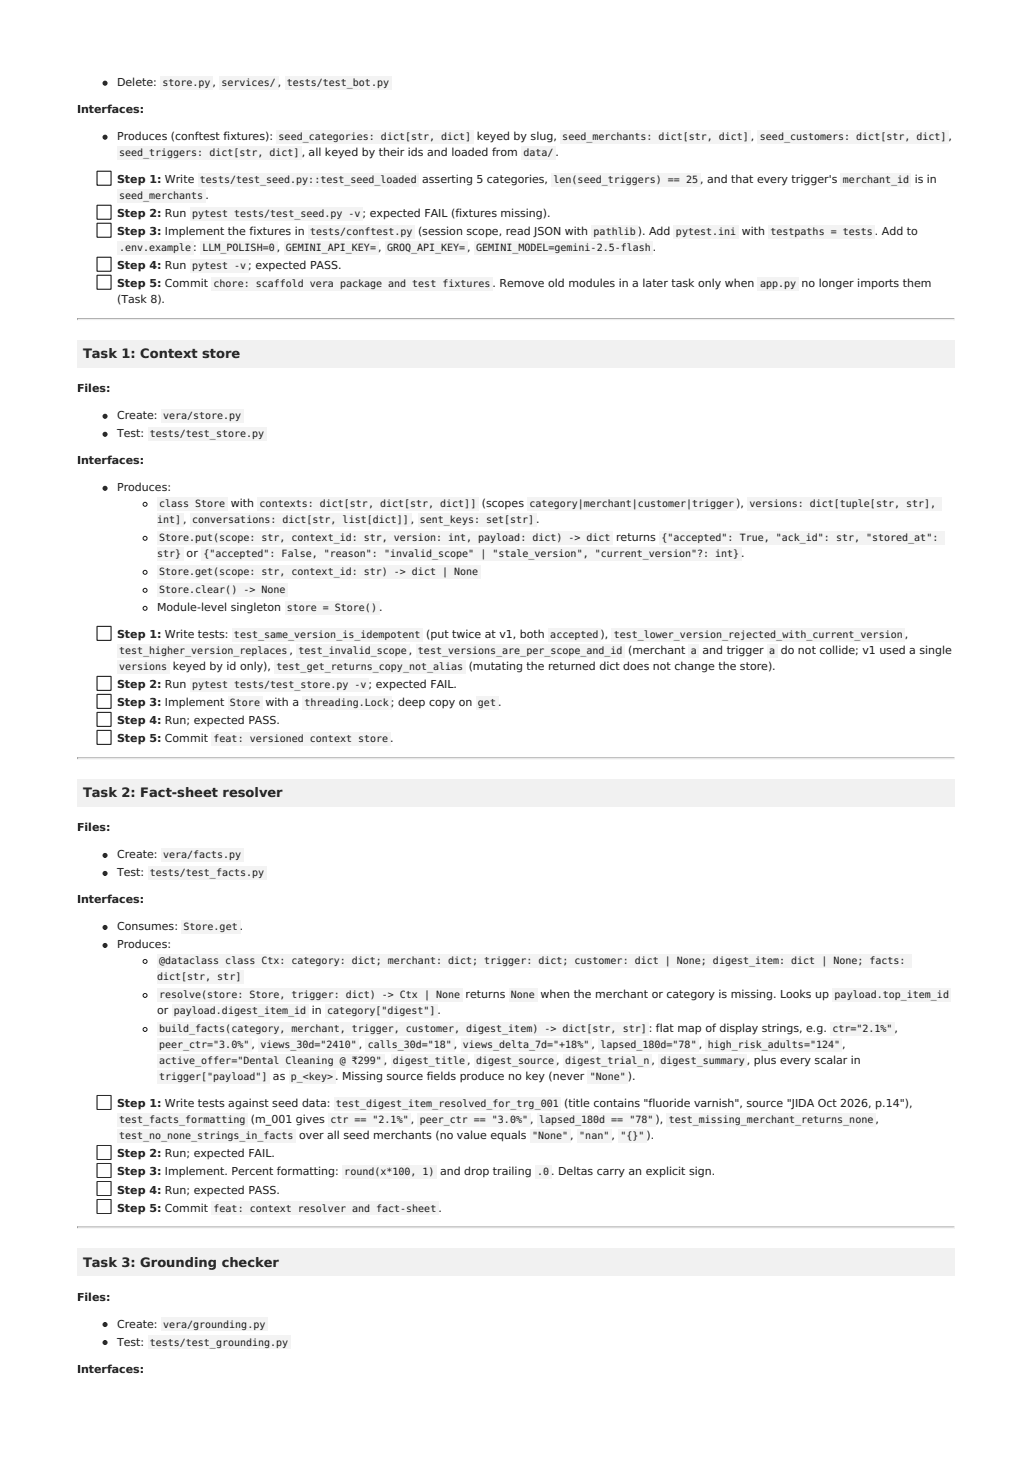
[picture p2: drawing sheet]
<svg xmlns="http://www.w3.org/2000/svg" width="210mm" height="297mm" viewBox="0 0 210 297" stroke-linecap="round" stroke-linejoin="round" font-family="sans-serif">
<defs><g id="words">
<g font-size="2.6" fill="#1a1a1a">
<text x="16.9" y="72.8">Task 1: Context store</text>
<text x="16.9" y="162.1">Task 2: Fact-sheet resolver</text>
<text x="16.9" y="257.5">Task 3: Grounding checker</text>
</g>
<g font-size="2.2" fill="#1a1a1a">
<text x="23.8" y="17.5">Delete:</text>
<text x="43.2" y="17.5">,</text>
<text x="15.6" y="23">Interfaces:</text>
<text x="23.8" y="28.5">Produces (conftest fixtures):</text>
<text x="96.9" y="28.5">keyed by slug,</text>
<text x="152.6" y="28.5">,</text>
<text x="61.3" y="31.8">, all keyed by their ids and loaded from</text>
<text x="112.9" y="31.8">.</text>
<text x="23.8" y="37.2">Step 1: Write</text>
<text x="41.7" y="40.5">.</text>
<text x="85.8" y="37.2">asserting 5 categories,</text>
<text x="143.7" y="37.2">and that every trigger's</text>
<text x="185.9" y="37.2">is in</text>
<text x="23.8" y="44.2">Step 2: Run</text>
<text x="23.8" y="47.8">Step 3: Implement the fixtures in</text>
<text x="73.7" y="44.2">; expected FAIL (fixtures missing).</text>
<text x="84.9" y="47.8">(session scope, read JSON with</text>
<text x="129.6" y="47.8">). Add</text>
<text x="150.7" y="47.8">with</text>
<text x="177.8" y="47.8">. Add to</text>
<text x="39.3" y="51.1">:</text>
<text x="132.7" y="51.1">.</text>
<text x="23.8" y="54.7">Step 4: Run</text>
<text x="23.8" y="58.4">Step 5: Commit</text>
<text x="50.4" y="54.7">; expected PASS.</text>
<text x="100.1" y="58.4">. Remove old modules in a later task only when</text>
<text x="162.9" y="58.4">no longer imports them</text>
<text x="23.8" y="61.7">(Task 8).</text>
<text x="15.6" y="79.8">Files:</text>
<text x="23.8" y="85.2">Create:</text>
<text x="23.8" y="88.9">Test:</text>
<text x="15.6" y="94.4">Interfaces:</text>
<text x="23.8" y="99.9">Produces:</text>
<text x="37.2" y="106.4">,</text>
<text x="46.9" y="103.1">with</text>
<text x="97.9" y="103.1">(scopes</text>
<text x="37.9" y="113.3">or</text>
<text x="125.2" y="110.1">returns</text>
<text x="31.9" y="124.3">Module-level singleton</text>
<text x="23.8" y="129.8">Step 1: Write tests:</text>
<text x="86.6" y="129.8">(put twice at v1, both</text>
<text x="122" y="129.8">),</text>
<text x="183.8" y="129.8">,</text>
<text x="35.1" y="136.3">keyed by id only),</text>
<text x="58.9" y="133">,</text>
<text x="95.2" y="136.3">(mutating the returned dict does not change the store).</text>
<text x="127.6" y="133">(merchant</text>
<text x="142.7" y="133">and trigger</text>
<text x="158.7" y="133">do not collide; v1 used a single</text>
<text x="23.8" y="140">Step 2: Run</text>
<text x="23.8" y="143.6">Step 3: Implement</text>
<text x="54" y="143.6">with a</text>
<text x="74.9" y="140">; expected FAIL.</text>
<text x="80.9" y="143.6">deep copy on</text>
<text x="23.8" y="147.3">Step 4: Run; expected PASS.</text>
<text x="23.8" y="150.9">Step 5: Commit</text>
<text x="15.6" y="169">Files:</text>
<text x="23.8" y="174.5">Create:</text>
<text x="23.8" y="178.2">Test:</text>
<text x="15.6" y="183.7">Interfaces:</text>
<text x="23.8" y="189.2">Consumes:</text>
<text x="23.8" y="192.8">Produces:</text>
<text x="94.6" y="203">returns</text>
<text x="109.8" y="203">when the merchant or category is missing. Looks up</text>
<text x="31.9" y="206.2">or</text>
<text x="63.3" y="206.2">in</text>
<text x="88.9" y="206.2">.</text>
<text x="131.8" y="209.9">: flat map of display strings, e.g.</text>
<text x="51.1" y="213.2">,</text>
<text x="72.9" y="213.2">,</text>
<text x="142" y="213.2">,</text>
<text x="171.1" y="213.2">,</text>
<text x="55.5" y="219.7">as</text>
<text x="127.6" y="219.7">).</text>
<text x="132.4" y="216.4">,</text>
<text x="151.8" y="216.4">, plus every scalar in</text>
<text x="23.8" y="225.2">Step 1: Write tests against seed data:</text>
<text x="114.7" y="225.2">(title contains &quot;fluoride varnish&quot;, source &quot;JIDA Oct 2026, p.14&quot;),</text>
<text x="51" y="228.4">(m_001 gives</text>
<text x="60.8" y="231.7">over all seed merchants (no value equals</text>
<text x="83.5" y="228.4">,</text>
<text x="23.8" y="235.3">Step 2: Run; expected FAIL.</text>
<text x="23.8" y="239">Step 3: Implement. Percent formatting:</text>
<text x="89.4" y="239">and drop trailing</text>
<text x="113.4" y="239">Deltas carry an explicit sign.</text>
<text x="23.8" y="242.7">Step 4: Run; expected PASS.</text>
<text x="23.8" y="246.3">Step 5: Commit</text>
<text x="89.1" y="246.3">.</text>
<text x="15.6" y="264.4">Files:</text>
<text x="23.8" y="269.9">Create:</text>
<text x="23.8" y="273.6">Test:</text>
<text x="15.6" y="279.1">Interfaces:</text>
</g>
<g font-size="2" fill="#1a1a1a">
<text x="33" y="17.5">store.py</text>
<text x="45" y="17.5">services/ ,</text>
<text x="58.3" y="17.5">tests/test_bot.py</text>
<text x="56.6" y="28.5">seed_categories: dict[str, dict]</text>
<text x="114.3" y="28.5">seed_merchants: dict[str, dict]</text>
<text x="154.4" y="28.5">seed_customers: dict[str, dict] ,</text>
<text x="24.2" y="31.8">seed_triggers: dict[str, dict]</text>
<text x="106.4" y="31.8">data/</text>
<text x="24.2" y="40.5">seed_merchants</text>
<text x="40.6" y="37.2">tests/test_seed.py::test_seed_loaded</text>
<text x="112.5" y="37.2">len(seed_triggers) == 25 ,</text>
<text x="171.3" y="37.2">merchant_id</text>
<text x="39" y="44.2">pytest tests/test_seed.py -v</text>
<text x="63" y="47.8">tests/conftest.py</text>
<text x="120.6" y="47.8">pathlib</text>
<text x="137.4" y="47.8">pytest.ini</text>
<text x="156.6" y="47.8">testpaths = tests</text>
<text x="24.2" y="51.1">.env.example</text>
<text x="41.1" y="51.1">LLM_POLISH=0 ,</text>
<text x="58.1" y="51.1">GEMINI_API_KEY= ,</text>
<text x="78.6" y="51.1">GROQ_API_KEY= ,</text>
<text x="96.8" y="51.1">GEMINI_MODEL=gemini-2.5-flash</text>
<text x="39" y="54.7">pytest -v</text>
<text x="43.4" y="58.4">chore: scaffold vera package and test fixtures</text>
<text x="154.4" y="58.4">app.py</text>
<text x="30.4" y="88.9">tests/test_store.py</text>
<text x="33.1" y="85.2">vera/store.py</text>
<text x="31.9" y="106.4">int]</text>
<text x="32.3" y="103.1">class Store</text>
<text x="39" y="106.4">conversations: dict[str, list[dict]] ,</text>
<text x="52.8" y="103.1">contexts: dict[str, dict[str, dict]]</text>
<text x="85.3" y="106.4">sent_keys: set[str] .</text>
<text x="107.6" y="103.1">category|merchant|customer|trigger ),</text>
<text x="152.3" y="103.1">versions: dict[tuple[str, str],</text>
<text x="31.9" y="113.3">str}</text>
<text x="32.3" y="110.1">Store.put(scope: str, context_id: str, version: int, payload: dict) -&gt; dict</text>
<text x="41.3" y="113.3">{&quot;accepted&quot;: False, &quot;reason&quot;: &quot;invalid_scope&quot; | &quot;stale_version&quot;, &quot;current_version&quot;?: int} .</text>
<text x="134.4" y="110.1">{&quot;accepted&quot;: True, &quot;ack_id&quot;: str, &quot;stored_at&quot;:</text>
<text x="32.3" y="117">Store.get(scope: str, context_id: str) -&gt; dict | None</text>
<text x="32.3" y="120.6">Store.clear() -&gt; None</text>
<text x="58.3" y="124.3">store = Store() .</text>
<text x="47.5" y="129.8">test_same_version_is_idempotent</text>
<text x="111.8" y="129.8">accepted</text>
<text x="124.7" y="129.8">test_lower_version_rejected_with_current_version</text>
<text x="24.2" y="133">test_higher_version_replaces</text>
<text x="24.2" y="136.3">versions</text>
<text x="56.2" y="136.3">test_get_returns_copy_not_alias</text>
<text x="60.7" y="133">test_invalid_scope ,</text>
<text x="84.9" y="133">test_versions_are_per_scope_and_id</text>
<text x="140.4" y="133">a</text>
<text x="156.3" y="133">a</text>
<text x="39" y="140">pytest tests/test_store.py -v</text>
<text x="46.7" y="143.6">Store</text>
<text x="61.9" y="143.6">threading.Lock ;</text>
<text x="97.1" y="143.6">get .</text>
<text x="43.4" y="150.9">feat: versioned context store .</text>
<text x="30.4" y="178.2">tests/test_facts.py</text>
<text x="33.1" y="174.5">vera/facts.py</text>
<text x="37.3" y="189.2">Store.get .</text>
<text x="32.3" y="196.1">@dataclass class Ctx: category: dict; merchant: dict; trigger: dict; customer: dict | None; digest_item: dict | None; facts:</text>
<text x="31.9" y="199.3">dict[str, str]</text>
<text x="32.3" y="203">resolve(store: Store, trigger: dict) -&gt; Ctx | None</text>
<text x="103.8" y="203">None</text>
<text x="169.6" y="203">payload.top_item_id</text>
<text x="32.3" y="209.9">build_facts(category, merchant, trigger, customer, digest_item) -&gt; dict[str, str]</text>
<text x="35.3" y="206.2">payload.digest_item_id</text>
<text x="66.5" y="206.2">category[&quot;digest&quot;]</text>
<text x="169.1" y="209.9">ctr=&quot;2.1%&quot; ,</text>
<text x="32.3" y="213.2">peer_ctr=&quot;3.0%&quot;</text>
<text x="52.9" y="213.2">views_30d=&quot;2410&quot;</text>
<text x="74.7" y="213.2">calls_30d=&quot;18&quot; ,</text>
<text x="94.1" y="213.2">views_delta_7d=&quot;+18%&quot; ,</text>
<text x="122" y="213.2">lapsed_180d=&quot;78&quot;</text>
<text x="143.8" y="213.2">high_risk_adults=&quot;124&quot;</text>
<text x="32.3" y="216.4">active_offer=&quot;Dental Cleaning @ ₹299&quot; ,</text>
<text x="32.3" y="219.7">trigger[&quot;payload&quot;]</text>
<text x="59.1" y="219.7">p_&lt;key&gt; . Missing source fields produce no key (never</text>
<text x="79.8" y="216.4">digest_title ,</text>
<text x="96.7" y="216.4">digest_source ,</text>
<text x="114.9" y="216.4">digest_trial_n</text>
<text x="119.8" y="219.7">&quot;None&quot;</text>
<text x="134.2" y="216.4">digest_summary</text>
<text x="68.3" y="225.2">test_digest_item_resolved_for_trg_001</text>
<text x="24.2" y="228.4">test_facts_formatting</text>
<text x="24.2" y="231.7">test_no_none_strings_in_facts</text>
<text x="67.1" y="228.4">ctr == &quot;2.1%&quot;</text>
<text x="85.3" y="228.4">peer_ctr == &quot;3.0%&quot; ,</text>
<text x="108.1" y="231.7">&quot;None&quot; ,</text>
<text x="109.5" y="228.4">lapsed_180d == &quot;78&quot; ),</text>
<text x="117.7" y="231.7">&quot;nan&quot; ,</text>
<text x="126.1" y="231.7">&quot;{}&quot; ).</text>
<text x="135.9" y="228.4">test_missing_merchant_returns_none ,</text>
<text x="70" y="239">round(x*100, 1)</text>
<text x="109.1" y="239">.0 .</text>
<text x="43.4" y="246.3">feat: context resolver and fact-sheet</text>
<text x="33.1" y="269.9">vera/grounding.py</text>
<text x="30.4" y="273.6">tests/test_grounding.py</text>
</g>
</g></defs>
<path d="M15.6 64.8h178.4" fill="none" stroke="#9a9a9a" stroke-width=".2"/>
<path d="M15.6 65h178.4" fill="none" stroke="#eee" stroke-width=".2"/>
<path d="M15.6 64.7h.3l-.3 .4z" fill="#9a9a9a"/>
<path d="M193.8 64.9l.2-.2v.4h-.2z" fill="#eee"/>
<path d="M15.6 69.2h178.4v5.5h-178.4z" fill="#eef2f7"/>
<path d="M15.6 154.1h178.4" fill="none" stroke="#9a9a9a" stroke-width=".2"/>
<path d="M15.6 154.3h178.4" fill="none" stroke="#eee" stroke-width=".2"/>
<path d="M15.6 154h.3l-.3 .4z" fill="#9a9a9a"/>
<path d="M193.8 154.2l.2-.2v.4h-.2z" fill="#eee"/>
<path d="M15.6 158.5h178.4v5.4h-178.4z" fill="#eef2f7"/>
<path d="M15.6 249.5h178.4" fill="none" stroke="#9a9a9a" stroke-width=".2"/>
<path d="M15.6 249.7h178.4" fill="none" stroke="#eee" stroke-width=".2"/>
<path d="M15.6 249.4h.3l-.3 .4z" fill="#9a9a9a"/>
<path d="M193.8 249.6l.2-.2v.4h-.2z" fill="#eee"/>
<path d="M15.6 253.8h178.4v5.5h-178.4z" fill="#eef2f7"/>
<circle cx="21.3" cy="16.9" r=".41" fill="#1a1a1a" stroke="#1a1a1a" stroke-width=".2"/>
<g fill="#f3f3f3">
<path d="M32.5 15.5h10.6v2.6h-10.6z"/>
<path d="M44.5 15.5h12v2.6h-12z"/>
<path d="M58 15.5h21.5v2.6h-21.5z"/>
</g>
<circle cx="21.3" cy="27.9" r=".41" fill="#1a1a1a" stroke="#1a1a1a" stroke-width=".2"/>
<g fill="#f3f3f3">
<path d="M56.1 26.5h40.1v2.6h-40.1z"/>
<path d="M113.9 26.5h38.6v2.6h-38.6z"/>
<path d="M153.9 26.5h38.9v2.6h-38.9z"/>
<path d="M23.8 29.7h37.4v2.7h-37.4z"/>
<path d="M105.9 29.7h7v2.7h-7z"/>
</g>
<path d="M19.7 34.8h2.9v2.9h-2.9z" fill="#fff" stroke="#000" stroke-width=".2"/>
<g fill="#f3f3f3">
<path d="M40.3 35.2h44.7v2.7h-44.7z"/>
<path d="M112 35.2h30.3v2.7h-30.3z"/>
<path d="M170.8 35.2h14.3v2.7h-14.3z"/>
<path d="M23.8 38.5h17.9v2.6h-17.9z"/>
</g>
<path d="M19.7 41.7h2.9v2.9h-2.9z" fill="#fff" stroke="#000" stroke-width=".2"/>
<path d="M38.6 42.1h35v2.7h-35z" fill="#f3f3f3"/>
<path d="M19.7 45.4h2.9v2.8h-2.9z" fill="#fff" stroke="#000" stroke-width=".2"/>
<g fill="#f3f3f3">
<path d="M62.6 45.8h21.6v2.6h-21.6z"/>
<path d="M120.2 45.8h9.3v2.6h-9.3z"/>
<path d="M136.9 45.8h13.2v2.6h-13.2z"/>
<path d="M156.2 45.8h21.5v2.6h-21.5z"/>
<path d="M23.8 49h15.4v2.7h-15.4z"/>
<path d="M40.7 49h15.6v2.7h-15.6z"/>
<path d="M57.7 49h19.2v2.7h-19.2z"/>
<path d="M78.3 49h16.7v2.7h-16.7z"/>
<path d="M96.4 49h36.2v2.7h-36.2z"/>
</g>
<path d="M19.7 52.3h2.9v2.8h-2.9z" fill="#fff" stroke="#000" stroke-width=".2"/>
<path d="M38.6 52.7h11.8v2.6h-11.8z" fill="#f3f3f3"/>
<path d="M19.7 56h2.9v2.8h-2.9z" fill="#fff" stroke="#000" stroke-width=".2"/>
<g fill="#f3f3f3">
<path d="M42.9 56.4h57.1v2.6h-57.1z"/>
<path d="M153.9 56.4h8.4v2.6h-8.4z"/>
</g>
<circle cx="21.3" cy="84.6" r=".41" fill="#1a1a1a" stroke="#1a1a1a" stroke-width=".2"/>
<path d="M32.7 83.2h16.7v2.7h-16.7z" fill="#f3f3f3"/>
<circle cx="21.3" cy="88.3" r=".41" fill="#1a1a1a" stroke="#1a1a1a" stroke-width=".2"/>
<path d="M30.1 86.9h24v2.6h-24z" fill="#f3f3f3"/>
<circle cx="21.3" cy="99.3" r=".41" fill="#1a1a1a" stroke="#1a1a1a" stroke-width=".2"/>
<circle cx="29.5" cy="102.5" r=".41" fill="none" stroke="#1a1a1a" stroke-width=".2"/>
<g fill="#f3f3f3">
<path d="M31.9 101.1h14.3v2.7h-14.3z"/>
<path d="M52.3 101.1h44.9v2.7h-44.9z"/>
<path d="M107.2 101.1h42.5v2.7h-42.5z"/>
<path d="M151.9 101.1h39.5v2.7h-39.5z"/>
<path d="M31.9 104.4h5.3v2.6h-5.3z"/>
<path d="M38.6 104.4h45v2.6h-45z"/>
<path d="M85 104.4h24v2.6h-24z"/>
</g>
<circle cx="29.5" cy="109.4" r=".41" fill="none" stroke="#1a1a1a" stroke-width=".2"/>
<g fill="#f3f3f3">
<path d="M31.9 108h92.6v2.7h-92.6z"/>
<path d="M134 108h58v2.7h-58z"/>
<path d="M31.9 111.3h5.3v2.6h-5.3z"/>
<path d="M40.9 111.3h109.8v2.6h-109.8z"/>
</g>
<circle cx="29.5" cy="116.4" r=".41" fill="none" stroke="#1a1a1a" stroke-width=".2"/>
<path d="M31.9 114.9h65.7v2.7h-65.7z" fill="#f3f3f3"/>
<circle cx="29.5" cy="120" r=".41" fill="none" stroke="#1a1a1a" stroke-width=".2"/>
<path d="M31.9 118.6h26.5v2.6h-26.5z" fill="#f3f3f3"/>
<circle cx="29.5" cy="123.7" r=".41" fill="none" stroke="#1a1a1a" stroke-width=".2"/>
<path d="M58 122.3h19.1v2.6h-19.1z" fill="#f3f3f3"/>
<path d="M19.7 127.3h2.9v2.9h-2.9z" fill="#fff" stroke="#000" stroke-width=".2"/>
<g fill="#f3f3f3">
<path d="M47.2 127.7h38.6v2.7h-38.6z"/>
<path d="M111.4 127.7h10.6v2.7h-10.6z"/>
<path d="M124.2 127.7h59.6v2.7h-59.6z"/>
<path d="M23.8 131h35v2.6h-35z"/>
<path d="M60.2 131h23v2.6h-23z"/>
<path d="M84.6 131h42.3v2.6h-42.3z"/>
<path d="M139.9 131h2v2.6h-2z"/>
<path d="M156 131h2v2.6h-2z"/>
<path d="M23.8 134.3h10.6v2.6h-10.6z"/>
<path d="M55.7 134.3h38.9v2.6h-38.9z"/>
</g>
<path d="M19.7 137.5h2.9v2.9h-2.9z" fill="#fff" stroke="#000" stroke-width=".2"/>
<path d="M38.6 137.9h36.2v2.7h-36.2z" fill="#f3f3f3"/>
<path d="M19.7 141.2h2.9v2.8h-2.9z" fill="#fff" stroke="#000" stroke-width=".2"/>
<g fill="#f3f3f3">
<path d="M46.4 141.6h6.9v2.6h-6.9z"/>
<path d="M61.4 141.6h18.1v2.6h-18.1z"/>
<path d="M96.8 141.6h4.5v2.6h-4.5z"/>
</g>
<g fill="#fff" stroke="#000" stroke-width=".2">
<path d="M19.7 144.8h2.9v2.9h-2.9z"/>
<path d="M19.7 148.5h2.9v2.8h-2.9z"/>
</g>
<path d="M42.9 148.9h36.4v2.6h-36.4z" fill="#f3f3f3"/>
<circle cx="21.3" cy="173.9" r=".41" fill="#1a1a1a" stroke="#1a1a1a" stroke-width=".2"/>
<path d="M32.7 172.5h16.7v2.6h-16.7z" fill="#f3f3f3"/>
<circle cx="21.3" cy="177.6" r=".41" fill="#1a1a1a" stroke="#1a1a1a" stroke-width=".2"/>
<path d="M30.1 176.2h24v2.6h-24z" fill="#f3f3f3"/>
<circle cx="21.3" cy="188.6" r=".41" fill="#1a1a1a" stroke="#1a1a1a" stroke-width=".2"/>
<path d="M36.8 187.1h12v2.7h-12z" fill="#f3f3f3"/>
<circle cx="21.3" cy="192.2" r=".41" fill="#1a1a1a" stroke="#1a1a1a" stroke-width=".2"/>
<circle cx="29.5" cy="195.5" r=".41" fill="none" stroke="#1a1a1a" stroke-width=".2"/>
<g fill="#f3f3f3">
<path d="M31.9 194h153.4v2.7h-153.4z"/>
<path d="M31.9 197.3h17.5v2.6h-17.5z"/>
</g>
<circle cx="29.5" cy="202.4" r=".41" fill="none" stroke="#1a1a1a" stroke-width=".2"/>
<g fill="#f3f3f3">
<path d="M31.9 201h62v2.6h-62z"/>
<path d="M103.5 201h5.7v2.6h-5.7z"/>
<path d="M169.2 201h24v2.6h-24z"/>
<path d="M35 204.2h27.6v2.7h-27.6z"/>
<path d="M66.1 204.2h22.8v2.7h-22.8z"/>
</g>
<circle cx="29.5" cy="209.3" r=".41" fill="none" stroke="#1a1a1a" stroke-width=".2"/>
<g fill="#f3f3f3">
<path d="M31.9 207.9h99.9v2.6h-99.9z"/>
<path d="M168.8 207.9h13v2.6h-13z"/>
<path d="M31.9 211.1h19.1v2.7h-19.1z"/>
<path d="M52.5 211.1h20.3v2.7h-20.3z"/>
<path d="M74.2 211.1h18.1v2.7h-18.1z"/>
<path d="M93.7 211.1h26.5v2.7h-26.5z"/>
<path d="M121.6 211.1h20.3v2.7h-20.3z"/>
<path d="M143.4 211.1h27.6v2.7h-27.6z"/>
<path d="M31.9 214.4h46.2v2.6h-46.2z"/>
<path d="M79.5 214.4h15.5v2.6h-15.5z"/>
<path d="M96.4 214.4h16.7v2.6h-16.7z"/>
<path d="M114.5 214.4h17.9v2.6h-17.9z"/>
<path d="M133.8 214.4h17.9v2.6h-17.9z"/>
<path d="M31.9 217.6h22.8v2.7h-22.8z"/>
<path d="M58.8 217.6h9.3v2.7h-9.3z"/>
<path d="M119.4 217.6h8.1v2.7h-8.1z"/>
</g>
<path d="M19.7 222.7h2.9v2.9h-2.9z" fill="#fff" stroke="#000" stroke-width=".2"/>
<g fill="#f3f3f3">
<path d="M67.9 223.1h46v2.7h-46z"/>
<path d="M23.8 226.4h26.4v2.6h-26.4z"/>
<path d="M66.7 226.4h16.7v2.6h-16.7z"/>
<path d="M84.8 226.4h23v2.6h-23z"/>
<path d="M109.2 226.4h24v2.6h-24z"/>
<path d="M135.4 226.4h42.5v2.6h-42.5z"/>
<path d="M23.8 229.6h36.2v2.7h-36.2z"/>
<path d="M107.8 229.6h8.1v2.7h-8.1z"/>
<path d="M117.3 229.6h6.9v2.7h-6.9z"/>
<path d="M125.7 229.6h5.7v2.7h-5.7z"/>
</g>
<g fill="#fff" stroke="#000" stroke-width=".2">
<path d="M19.7 232.9h2.9v2.8h-2.9z"/>
<path d="M19.7 236.6h2.9v2.8h-2.9z"/>
</g>
<g fill="#f3f3f3">
<path d="M69.5 237h19.2v2.6h-19.2z"/>
<path d="M108.8 237h3.2v2.6h-3.2z"/>
</g>
<g fill="#fff" stroke="#000" stroke-width=".2">
<path d="M19.7 240.2h2.9v2.9h-2.9z"/>
<path d="M19.7 243.9h2.9v2.8h-2.9z"/>
</g>
<path d="M42.9 244.3h46.2v2.6h-46.2z" fill="#f3f3f3"/>
<circle cx="21.3" cy="269.3" r=".41" fill="#1a1a1a" stroke="#1a1a1a" stroke-width=".2"/>
<path d="M32.7 267.9h21.6v2.6h-21.6z" fill="#f3f3f3"/>
<circle cx="21.3" cy="273" r=".41" fill="#1a1a1a" stroke="#1a1a1a" stroke-width=".2"/>
<path d="M30.1 271.5h28.9v2.7h-28.9z" fill="#f3f3f3"/>
<use href="#words"/>
</svg>
